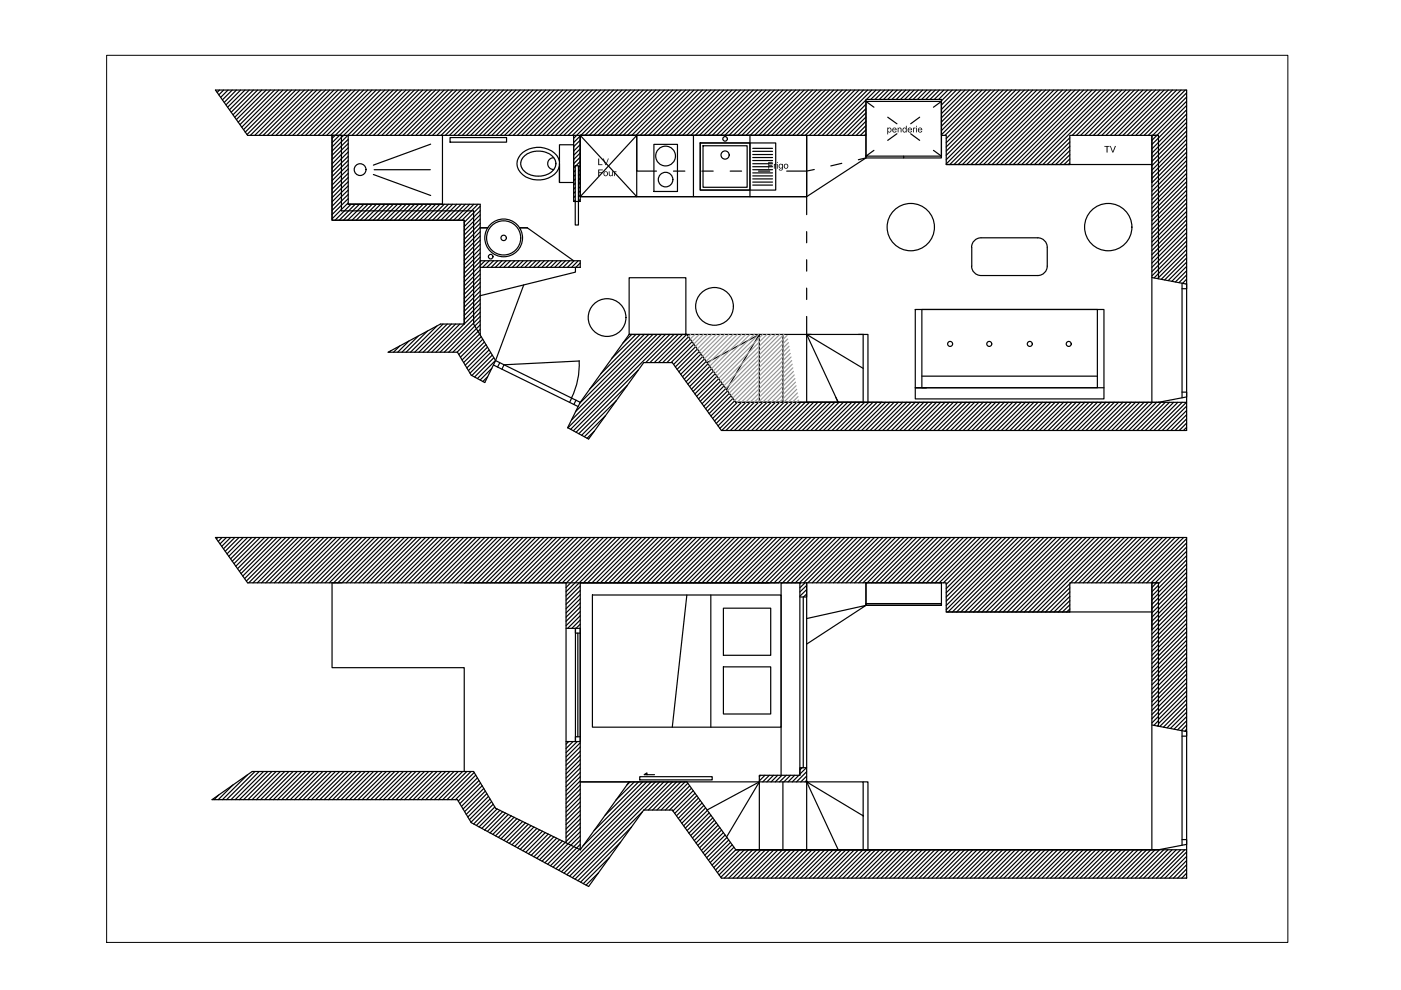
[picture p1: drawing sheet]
<svg xmlns="http://www.w3.org/2000/svg" width="297mm" height="210mm" viewBox="0 0 297 210" stroke-linecap="round" stroke-linejoin="round" font-family="sans-serif">
<defs><g id="words">
<g font-size="2.2">
<text x="188" y="28.1">penderie</text>
<text x="126.7" y="35">LV</text>
<text x="162.7" y="35.8">Frigo</text>
<text x="234.1" y="32.3">TV</text>
<text x="126.7" y="37.3">Four</text>
</g>
</g></defs>
<!-- layer: 0 -->
<g fill="none" stroke="#000" stroke-width=".25">
<path d="M46.5 19.1l-.4 .5M47.4 19.1l-1 1M48.3 19.1l-1.5 1.6M49.2 19.1l-2 2.1M50.1 19.1l-2.6 2.6M51 19.1l-3.1 3.1M51.9 19.1l-3.6 3.6M52.8 19.1l-4.2 4.2M53.7 19.1l-4.7 4.7M54.6 19.1l-5.2 5.2M55.5 19.1l-5.7 5.7M56.4 19.1l-6.3 6.3"/>
<path d="M57.3 19.1l-6.8 6.8M58.2 19.1l-7.3 7.3M59.1 19.1l-7.8 7.9M60 19.1l-8.4 8.4M60.9 19.1l-8.9 8.9M61.8 19.1l-9.4 9.4M62.7 19.1l-9.6 9.6M63.6 19.1l-9.6 9.6M64.5 19.1l-9.6 9.6M65.4 19.1l-9.6 9.6M66.3 19.1l-9.6 9.6M67.2 19.1l-9.6 9.6"/>
<path d="M68.1 19.1l-9.6 9.6M69 19.1l-9.6 9.6M69.9 19.1l-9.6 9.6M70.8 19.1l-9.6 9.6M71.7 19.1l-9.6 9.6M72.6 19.1l-9.6 9.6M73.5 19.1l-9.6 9.6M74.4 19.1l-9.6 9.6M75.3 19.1l-9.6 9.6M76.2 19.1l-9.6 9.6M77.1 19.1l-9.6 9.6M78 19.1l-9.6 9.6"/>
<path d="M78.9 19.1l-9.6 9.6M79.8 19.1l-9.7 9.6M80.6 19.1l-10.2 10.2M81.6 19.1l-11.2 11.2M82.5 19.1l-12.1 12.1M83.4 19.1l-13 12.9M84.2 19.1l-9.6 9.6M85.1 19.1l-9.5 9.6M86.1 19.1l-9.6 9.6M87 19.1l-9.7 9.6M87.8 19.1l-9.6 9.6M88.7 19.1l-9.5 9.6"/>
<path d="M89.6 19.1l-9.5 9.6M90.6 19.1l-9.7 9.6M91.4 19.1l-9.6 9.6M92.3 19.1l-9.6 9.6M93.2 19.1l-9.5 9.6M94.1 19.1l-9.6 9.6M95 19.1l-9.6 9.6M95.9 19.1l-9.6 9.6M96.8 19.1l-9.6 9.6M97.7 19.1l-9.6 9.6M98.6 19.1l-9.6 9.6M99.5 19.1l-9.6 9.6"/>
<path d="M100.4 19.1l-9.6 9.6M101.3 19.1l-9.6 9.6M102.2 19.1l-9.6 9.6M103.1 19.1l-9.6 9.6M104 19.1l-9.6 9.6M104.9 19.1l-9.6 9.6M105.8 19.1l-9.6 9.6M106.7 19.1l-9.6 9.6M107.6 19.1l-9.6 9.6M108.5 19.1l-9.6 9.6M109.4 19.1l-9.6 9.6M110.3 19.1l-9.6 9.6"/>
<path d="M111.2 19.1l-9.6 9.6M112.1 19.1l-9.6 9.6M113 19.1l-9.6 9.6M113.9 19.1l-9.6 9.6M114.8 19.1l-9.6 9.6M115.7 19.1l-9.6 9.6M116.6 19.1l-9.6 9.6M117.5 19.1l-9.6 9.6M118.4 19.1l-9.6 9.6M119.3 19.1l-9.6 9.6M120.2 19.1l-9.6 9.6M121.1 19.1l-9.6 9.6"/>
<path d="M122 19.1l-9.6 9.6M122.9 19.1l-9.6 9.6M123.8 19.1l-9.6 9.6M124.7 19.1l-9.6 9.6M125.6 19.1l-9.6 9.6M126.4 19.1l-9.6 9.6M127.3 19.1l-9.5 9.6M128.3 19.1l-9.6 9.6M129.2 19.1l-9.7 9.6M130 19.1l-9.6 9.6M130.9 19.1l-9.5 9.6M131.9 19.1l-10.3 10.2"/>
<path d="M132.8 19.1l-9.7 9.6M133.6 19.1l-9.6 9.6M134.5 19.1l-9.6 9.6M135.4 19.1l-9.5 9.6M136.4 19.1l-9.7 9.6M137.2 19.1l-9.6 9.6M138.1 19.1l-9.6 9.6M139 19.1l-9.6 9.6M139.9 19.1l-9.6 9.6M140.8 19.1l-9.6 9.6M141.7 19.1l-9.6 9.6M142.6 19.1l-9.6 9.6"/>
<path d="M143.5 19.1l-9.6 9.6M144.4 19.1l-9.6 9.6M145.3 19.1l-9.6 9.6M146.2 19.1l-9.6 9.6M147.1 19.1l-9.6 9.6M148 19.1l-9.6 9.6M148.9 19.1l-9.6 9.6M149.8 19.1l-9.6 9.6M150.7 19.1l-9.6 9.6M151.6 19.1l-9.6 9.6M152.5 19.1l-9.6 9.6M153.4 19.1l-9.6 9.6"/>
<path d="M154.3 19.1l-9.6 9.6M155.2 19.1l-9.6 9.6h38v-7.6h16v7.6h1v6.2h26.2v-6.2h18.8v30.4M156.1 19.1l-9.6 9.6M157 19.1l-9.6 9.6M157.9 19.1l-9.6 9.6M158.8 19.1l-9.6 9.6M159.7 19.1l-9.6 9.6M160.6 19.1l-9.6 9.6M161.5 19.1l-9.6 9.6M162.4 19.1l-9.6 9.6M163.3 19.1l-9.6 9.6M164.2 19.1l-9.6 9.6"/>
<path d="M165.1 19.1l-9.6 9.6M166 19.1l-9.6 9.6M166.9 19.1l-9.6 9.6M167.8 19.1l-9.6 9.6M168.7 19.1l-9.7 9.6M169.5 19.1l-9.5 9.6M170.5 19.1l-9.6 9.6M171.4 19.1l-9.6 9.6M172.3 19.1l-9.7 9.6M173.1 19.1l-9.5 9.6M174.1 19.1l-9.6 9.6M175 19.1l-9.6 9.6"/>
<path d="M175.9 19.1l-9.7 9.6M176.7 19.1l-9.6 9.6M177.6 19.1l-9.5 9.6M178.6 19.1l-9.6 9.6M179.5 19.1l-9.7 9.6M180.3 19.1l-9.6 9.6M181.2 19.1l-9.6 9.6M182.1 19.1l-9.5 9.6M183 19.1l-9.6 9.6M183.9 19.1l-9.6 9.6M184.8 19.1l-9.6 9.6M185.7 19.1l-2 2"/>
<path d="M186.6 19.1l-2 2M187.5 19.1l-2 2M188.4 19.1l-2 2M189.3 19.1l-2 2M190.2 19.1l-2 2M191.1 19.1l-2 2M192 19.1l-2 2M192.9 19.1l-2 2M193.8 19.1l-2 2M194.7 19.1l-2 2M195.6 19.1l-2 2M196.5 19.1l-2 2"/>
<path d="M197.4 19.1l-2 2M198.3 19.1l-2 2M199.2 19.1l-2 2M200.1 19.1l-2 2M201 19.1l-2 2M201.9 19.1l-2.3 2.3M202.8 19.1l-3.2 3.2M203.7 19.1l-4.1 4.1M204.6 19.1l-5 5M205.5 19.1l-5.9 5.9M206.4 19.1l-6.8 6.8M207.3 19.1l-7.7 7.7"/>
<path d="M208.2 19.1l-8.6 8.6M209.1 19.1l-9.5 9.5M210 19.1l-9.6 9.6M210.9 19.1l-10.3 10.3M211.8 19.1l-11.2 11.2M212.7 19.1l-12.1 12.1M213.6 19.1l-13 12.9M214.5 19.1l-13.9 13.8M215.3 19.1l-14.7 14.8M216.3 19.1l-15.7 15.7M217.2 19.1l-15.8 15.8M218.1 19.1l-15.8 15.8"/>
<path d="M218.9 19.1l-15.7 15.8M219.8 19.1l-15.8 15.8M220.8 19.1l-15.9 15.8M221.7 19.1l-15.8 15.8M222.5 19.1l-15.7 15.8M223.4 19.1l-15.8 15.8M224.3 19.1l-15.8 15.8M225.3 19.1l-15.9 15.8M226.1 19.1l-15.7 15.8M227 19.1l-15.8 15.8M227.9 19.1l-15.8 15.8M228.9 19.1l-15.9 15.8"/>
<path d="M229.7 19.1l-15.7 15.8M230.6 19.1l-15.8 15.8M231.5 19.1l-15.8 15.8M232.4 19.1l-15.8 15.8M233.3 19.1l-15.8 15.8M234.2 19.1l-15.8 15.8M235.1 19.1l-15.8 15.8M236 19.1l-15.8 15.8M236.9 19.1l-9.6 9.6M237.8 19.1l-9.6 9.6M238.7 19.1l-9.6 9.6M239.6 19.1l-9.6 9.6"/>
<path d="M240.5 19.1l-9.6 9.6M241.4 19.1l-9.6 9.6M242.3 19.1l-9.6 9.6M243.2 19.1l-9.6 9.6M244.1 19.1l-9.6 9.6M245 19.1l-9.6 9.6M245.9 19.1l-9.6 9.6M246.8 19.1l-9.6 9.6M247.7 19.1l-9.6 9.6M248.6 19.1l-9.6 9.6M249.5 19.1l-9.6 9.6M250.4 19.1l-9.6 9.6"/>
<path d="M251.3 19.1l-9.6 9.6M251.6 19.7l-9 9M70.4 28.7h2v16h28v24l4.7 7.8-2.3 4.6-2.9-1.6-2.9-4.8h-14.7l11.1-6h5v-22h-28zM70.4 28.7v18h28v22M73.8 29.5l-3.4 3.4M73.8 30.4l-3.4 3.4M73.8 31.3l-3.4 3.5M73.8 32.2l-3.4 3.4M73.8 33.1l-3.4 3.4M73.8 34l-3.4 3.4M73.8 34.9l-3.4 3.4M73.8 35.8l-3.4 3.4"/>
<path d="M73.8 36.7l-3.4 3.4M73.8 37.6l-3.4 3.4M73.8 38.5l-3.4 3.4M73.8 39.4l-3.4 3.4M73.8 28.7v14.6M79.2 37l12.1 4.4M79.3 36h11.9M91.3 30.6l-12.1 4.4M93.8 28.7v14.6h-20M95.4 29.2h12v.9h-12zM111 33.3l.9-.7 1.2-.5 1.5-.1 .9 .2 1.1 .5 .9 .9 .4 .9-.1 .8-.7 1-1.4 .8-1.6 .3-1.5-.3-1.4-.8-.7-1-.1-.8zM117.4 33.4a1.25 1.25 0 0 0-1.3 1.3 1.25 1.25 0 0 0 1.3 1.2"/>
<path d="M118.6 34.7v4h3M118.6 34.2a4.5 4.5 0 0 0-5.6-2.8 3.6 3.6 0 0 0-3.3 3.9 5 5 0 0 0 7.3 2.1 3.3 3.3 0 0 0 1.6-2.2M121.6 30.7h-3v8M121.6 28.7v14h1.4v-14l12 13v-13M122 35.1h.6v12.6h-.6zM122 35.3l-.4 .3M122 36.2l-.4 .3M122 37.1l-.4 .3M122 38l-.4 .3M122 38.9l-.4 .3M122 39.8l-.4 .3M123 28.7h48v13h-48z"/>
<path d="M123 28.8l-1.4 1.4M123 29.7l-1.4 1.4M123 30.6l-1.4 1.4M123 31.5l-1.4 1.4M123 32.4l-1.4 1.4M123 33.3l-1.4 1.4M123 34.2l-.9 .9M123 35.1l-.4 .4M123 36l-.4 .4M123 36.9l-.4 .4M123 37.8l-.4 .4M123 38.7l-.4 .4"/>
<path d="M123 39.6l-.4 .4M135 28.7l-12 13h48v-13M135 28.7v7.6h4.2M138.6 30.6h5v10h-5zM142.8 36.3h2.4M147 28.7v13M148.5 30.3h16v10h-16zM148.5 30.3h10.5v10h-10.5zM148.8 36.3h2.4M149.1 30.9h9.3v8.8h-9.3zM154.8 36.3h2.4M159 28.7v13"/>
<path d="M159.6 31.5h4.2M159.6 32.1h4.2M159.6 32.8h4.2M159.6 33.4h4.2M159.6 34h4.2M159.6 34.7h4.2M159.6 35.3h4.2M159.6 36h4.2M159.6 36.7h4.2M159.6 37.3h4.2M159.6 37.9h4.2M159.6 38.6h4.2"/>
<path d="M159.6 39.2h4.2M160.8 36.3h2.4M163 28.7h-110.5l-6.8-9.6h205.9v72.2h-98.6l-10.5-14.4h-6l-11.7 16.2-4.4-2.4 2.6-5.4M172.6 35.9l-1.6 .4h-4.2M178.5 34.6l-2.4 .6M183.6 21.2l-7.5 7.5M183.6 22.1l-6.6 6.6M183.6 23l-5.7 5.7M183.6 23.9l-4.8 4.8M183.6 24.8l-3.9 3.9M183.6 25.7l-3 3M183.6 26.6l-2.1 2.1"/>
<path d="M183.6 27.5l-1.2 1.2M183.6 28.4l-.3 .3M183.6 33.5l-12.6 8.2v3.8M183.6 28.7v4.4M183.6 33.5l-1.6 .4M183.6 21.5l1.7 1.2M185.3 31.9l-1.7 1.2h16v-11.6h-16v12M188.2 24.8l2 1.4M190.2 28.4l-2 1.4M191.6 33.1v.4M193.1 28.4l1.9 1.4M195 24.8l-1.9 1.4"/>
<path d="M197.9 31.9l1.7 1.2M199.6 21.1v12.4h-16M199.6 21.5l-1.7 1.2M200.6 34.9h43.6M226.8 29.2l-5.7 5.7M226.8 30.1l-4.8 4.8M226.8 31l-3.9 3.9M226.8 31.9l-3 3M226.8 32.8l-2.1 2.1M226.8 33.7l-1.2 1.2M226.8 34.6l-.3 .3M244.2 28.7v10"/>
<path d="M245.6 28.7h-1.4v56.6M251.6 20.6l-8.1 8.1M251.6 21.5l-7.4 7.4M251.6 22.4l-7.4 7.4M251.6 23.3l-7.4 7.3M251.6 24.2l-7.4 7.4M251.6 25.1l-7.4 7.4M251.6 26l-7.4 7.4M251.6 26.8l-7.4 7.4M251.6 27.8l-7.4 7.3M251.6 28.7l-7.4 7.4M251.6 29.5l-7.4 7.5"/>
<path d="M251.6 30.4l-7.4 7.4M251.6 31.3l-7.4 7.4M251.6 32.3l-7.4 7.3M251.6 33.1l-7.4 7.5M251.6 34l-7.4 7.4M251.6 34.9l-7.4 7.4M251.6 35.9l-7.4 7.3M251.6 36.7l-7.4 7.5M251.6 37.6l-7.4 7.4M251.6 38.5l-7.4 7.4M251.6 39.4l-7.4 7.4M73.8 40.3l-3.4 3.4"/>
<path d="M73.8 41.2l-3.4 3.4M73.8 42.1l-3.4 3.4M73.8 43l-3.4 3.4M73.8 43.3h28v27.7M74.4 43.3l-3.4 3.4M75.3 43.3l-3.4 3.4M76.2 43.3l-3.4 3.4M77.1 43.3l-3.4 3.4M78 43.3l-3.4 3.4M78.9 43.3l-3.4 3.4M79.8 43.3l-3.4 3.4M80.7 43.3l-3.4 3.4"/>
<path d="M81.6 43.3l-3.4 3.4M82.5 43.3l-3.4 3.4M83.4 43.3l-3.4 3.4M84.3 43.3l-3.4 3.4M85.2 43.3l-3.4 3.4M86.1 43.3l-3.4 3.4M87 43.3l-3.4 3.4M87.9 43.3l-3.4 3.4M88.8 43.3l-3.4 3.4M89.7 43.3l-3.4 3.4M90.6 43.3l-3.4 3.4M91.5 43.3l-3.4 3.4"/>
<path d="M92.4 43.3l-3.4 3.4M93.3 43.3l-3.4 3.4M94.2 43.3l-3.4 3.4M95.1 43.3l-3.4 3.4M96 43.3l-3.4 3.4M96.9 43.3l-3.4 3.4M97.8 43.3l-3.4 3.4M98.7 43.3l-3.4 3.4M99.6 43.3l-3.4 3.4M100.5 43.3l-3.4 3.4M101.3 43.3l-3.3 3.4M101.8 43.7l-3.4 3.5"/>
<path d="M101.8 44.7l-3.4 3.3M101.8 45.6l-3.4 3.3M101.8 46.4l-3.4 3.4M101.8 47.3l-3.4 3.5M101.8 48.2l-3.4 3.4M101.8 49.1l-3.4 3.4M101.8 50l-3.4 3.4M101.8 50.9l-3.4 3.4M101.8 51.8l-3.4 3.4M101.8 52.7l-3.4 3.4M101.8 53.6l-3.4 3.4M101.8 54.5l-3.4 3.4"/>
<path d="M101.8 57.2l-3.4 3.4M101.8 58.1l-3.4 3.4M101.8 59l-3.4 3.4M101.8 59.9l-3.4 3.4M101.8 55.3h19.8M101.8 48.3h1.6M101.9 55.3l-3.5 3.5M102.8 55.3l-4.4 4.4M103.7 55.3l-1.4 1.4M104.6 55.3l-1.4 1.4M105.5 55.3l-1.4 1.4M106.4 55.3l-1.4 1.4"/>
<path d="M107.3 55.3l-1.4 1.4M108.2 55.3l-1.4 1.4M109.1 55.3l-1.4 1.4M110 55.3l-1.4 1.4M110.2 48.3h1.6l9.8 7h1.4v1.4h-21.2M110.9 55.3l-1.4 1.4M111.8 55.3l-1.4 1.4M112.7 55.3l-1.4 1.4M113.6 55.3l-1.4 1.4M114.5 55.3l-1.4 1.4M115.4 55.3l-1.4 1.4M116.3 55.3l-1.4 1.4"/>
<path d="M117.2 55.3l-1.4 1.4M118.1 55.3l-1.4 1.4M119 55.3l-1.4 1.4M119.9 55.3l-1.4 1.4M120.8 55.3l-1.4 1.4M121.7 55.3l-1.4 1.4M122 40.6l-.4 .4M122 41.6l-.4 .3M122 42.5l-.3 .2M122 56.7v1l-20.2 5M122.6 55.3l-1.4 1.4M123 40.5l-.4 .4"/>
<path d="M123 41.4l-.4 .3M123 42.3l-.4 .4M123 55.8l-.9 .9M171 49.1v2.4M171 55.1v2.4M206 56.4a2.01 2.01 0 0 0 2 2M206 52.5v3.9M208 50.4a2.01 2.01 0 0 0-2 2M208 50.4h12a2.01 2.01 0 0 1 2 2M222 56.4a2.01 2.01 0 0 1-2 2h-12M222 52.5v3.9M244.2 58.8l7.4 1.4v1h-1"/>
<path d="M251.6 40.3l-7.4 7.4M251.6 41.2l-7.4 7.4M251.6 42.1l-7.4 7.4M251.6 43l-7.4 7.4M251.6 43.9l-7.4 7.4M251.6 44.8l-7.4 7.4M251.6 45.7l-7.4 7.4M251.6 46.6l-7.4 7.4M251.6 47.5l-7.4 7.4M251.6 48.4l-7.4 7.4M251.6 49.3l-7.4 7.4M251.6 50.2l-7.4 7.4"/>
<path d="M251.6 51.1l-7.4 7.4M251.6 52l-6.9 6.9M251.6 52.9l-6.2 6.2M251.6 53.8l-5.4 5.4M251.6 54.7l-4.7 4.7M251.6 55.6l-3.9 3.9M251.6 56.5l-3.1 3.1M251.6 57.4l-2.4 2.4M251.6 58.3l-1.6 1.6M251.6 59.2l-.9 .9M82.8 74.4l-.2 .3M84.8 73.4l-1.4 1.3"/>
<path d="M86.7 72.3l-2.4 2.4M88.7 71.2l-3.5 3.5M90.6 70.2l-4.5 4.5M92.6 69.1l-5.6 5.6M93.9 68.7l-6 6M94.8 68.7l-6 6M95.7 68.7l-6 6M96.6 68.7l-6 6M97.5 68.7l-6 6M101.8 60.8l-3.4 3.4M101.8 61.7l-3.4 3.4M101.8 62.6l-3.4 3.4"/>
<path d="M101.8 63.5l-3.4 3.4M101.8 64.4l-3.4 3.4M101.8 65.3l-9.4 9.4M101.8 66.2l-8.5 8.5M101.8 67.1l-7.6 7.6M101.8 68l-6.7 6.7M101.8 68.9l-5.8 5.8M101.8 69.8l-4.9 4.9M101.8 70.7l-4.5 4.5M102 71.4l-4.4 4.3M102.4 71.9l-4.4 4.4M102.7 72.5l-4.4 4.4"/>
<path d="M103 73.1l-4.4 4.3M103.3 73.6l-4.3 4.4M103.4 79.9l-1 1M103.7 74.2l-4.4 4.4M104 74.8l-4.3 4.3M104.3 78.1l-2.5 2.5M104.4 75.3l-4.4 4.3M104.6 77.4l18 8.8M104.7 75.9l-4.1 4M105 76.5l-3.8 3.8M105.1 76.5l17.9 8.8M106 76.9l-.5 .9"/>
<path d="M111 60.4l-5.9 16.1M122.8 76.5a16 16 0 0 1-1.6 7.9M122.9 76.5l-16.1 .8-.4 1M133.9 70.9l-1.9 1.9M134.8 70.9l-5.1 5.1M135.3 78.4l-13.2 13.3M135.7 70.9l-8.3 8.3M136.6 70.9l-11.5 11.6M137.5 70.9l-14.6 14.6M138.4 70.9l-16.4 16.4M139.3 70.9l-18.1 18.2M140.2 70.9l-19.8 19.8"/>
<path d="M141.1 70.9l-20.1 20.1M142 70.9l-20.4 20.4M142.9 70.9l-6 6M143.8 70.9l-6 6M144.7 70.9l-6 6M145.4 70.9v-12h-12v12h12.2M145.6 70.9l-6 6M145.6 70.9h37.4v14.4M145.6 70.9l10.4 14.4h95.6l-6.1 6M145.6 70.9h-12.2l-10.4 14.4M146 71.4l-5.5 5.5M146.3 71.9l-4.9 5"/>
<path d="M146.7 72.5l-4.4 4.4M147.1 73l-4.3 4.3M147.5 73.5l-4.3 4.3M147.9 74l-4.3 4.3M148.3 74.5l-4.4 4.3M148.6 75.1l-4.3 4.3M149 75.6l-4.3 4.3M149.4 76.1l-4.3 4.3M149.7 76.6l-4.2 4.3M150.1 77.1l-4.3 4.3M150.5 77.7l-4.3 4.3M150.9 78.2l-4.3 4.3"/>
<path d="M151.3 78.7l-4.4 4.3M151.6 79.2l-4.3 4.3M152 79.8l-4.3 4.2M161 70.9l-11.1 6M166 70.9v14.4M171 70.9h1M171 61.1v2.4M171 67.1v18.2M171 70.9l12 7.2M171 70.9l6.7 14.4-.5-1.1M182 70.9h2v14.4M194.1 65.6h40v19h-40z"/>
<path d="M195.5 65.6h37.2v16.6h-37.2zM195.5 79.8h37.2M250.6 60v24.3M251.6 60.1l-.1 .1M121.2 84.4l-.4 .9M122.1 84.8l-.4 1M126 91.4l-1.5 1.5M128.4 88.1l-4.5 4.5M130.7 84.9l-7.4 7.4M133 81.7l-10.3 10.2M152.4 80.3l-4.3 4.3M152.8 80.8l-4.3 4.3"/>
<path d="M153.1 81.3l-4.3 4.3M153.5 81.8l-4.3 4.3M153.9 82.4l-4.3 4.3M154.1 82.6l6.9-11.7v14.4M154.3 82.9l-4.3 4.3M154.6 83.4l-4.3 4.3M155 83.9l-4.3 4.3M155.4 84.5l-4.3 4.2M155.8 85l-4.3 4.3M156.3 85.3l-4.5 4.5M157.2 85.3l-5 5M158.2 85.3l-5.6 5.5"/>
<path d="M159 85.3l-6 6M159.9 85.3l-6 6M160.8 85.3l-5.9 6M161.8 85.3l-6.1 6M162.6 85.3l-6 6M163.5 85.3l-6 6M164.4 85.3l-6 6M165.3 85.3l-6 6M166.2 85.3l-6 6M167.1 85.3l-6 6M168 85.3l-6 6M168.9 85.3l-6 6"/>
<path d="M169.8 85.3l-6 6M170.7 85.3l-6 6M171.6 85.3l-6 6M172.5 85.3l-6 6M173.4 85.3l-6 6M174.3 85.3l-6 6M175.2 85.3l-6 6M176.1 85.3l-6 6M177 85.3l-6 6M177.9 85.3l-6 6M178.8 85.3l-6 6M179.7 85.3l-6 6"/>
<path d="M180.6 85.3l-6 6M181.5 85.3l-6 6M182.4 85.3l-6 6M183.3 85.3l-6 6M184.2 85.3l-6 6M185.1 85.3l-6 6M186 85.3l-6 6M186.9 85.3l-6 6M187.8 85.3l-6 6M188.7 85.3l-6 6M189.6 85.3l-6 6M190.5 85.3l-6 6"/>
<path d="M191.4 85.3l-6 6M192.3 85.3l-6 6M193.2 85.3l-6 6M194.1 85.3l-6.1 6M194.9 85.3l-5.9 6M195.9 85.3l-6 6M196.4 82.2h-2.3h40M196.8 85.3l-6 6M197.7 85.3l-6.1 6M198.5 85.3l-5.9 6M199.4 85.3l-5.9 6M200.4 85.3l-6 6"/>
<path d="M201.3 85.3l-6.1 6M202.1 85.3l-6 6M203 85.3l-5.9 6M204 85.3l-6 6M204.9 85.3l-6.1 6M205.7 85.3l-6 6M206.6 85.3l-6 6M207.5 85.3l-6 6M208.4 85.3l-6 6M209.3 85.3l-6 6M210.2 85.3l-6 6M211.1 85.3l-6 6"/>
<path d="M212 85.3l-6 6M212.9 85.3l-6 6M213.8 85.3l-6 6M214.7 85.3l-6 6M215.6 85.3l-6 6M216.5 85.3l-6 6M217.4 85.3l-6 6M218.3 85.3l-6 6M219.2 85.3l-6 6M220.1 85.3l-6 6M221 85.3l-6 6M221.9 85.3l-6 6"/>
<path d="M222.8 85.3l-6 6M223.7 85.3l-6 6M224.6 85.3l-6 6M225.5 85.3l-6 6M226.4 85.3l-6 6M227.3 85.3l-6 6M228.2 85.3l-6 6M229.1 85.3l-6 6M230 85.3l-6 6M230.9 85.3l-6 6M231.8 85.3l-6 6M232.7 85.3l-6 6"/>
<path d="M233.6 85.3l-6 6M234.5 85.3l-6 6M235.4 85.3l-6 6M236.3 85.3l-6 6M237.2 85.3l-6 6M238.1 85.3l-6 6M239 85.3l-6 6M239.9 85.3l-6.1 6M240.7 85.3l-5.9 6M241.6 85.3l-5.9 6M242.6 85.3l-6 6M243.5 85.3l-6.1 6"/>
<path d="M244.3 85.3l-6 6M245.2 85.3l-5.9 6M246.2 85.3l-6 6M247.1 85.3l-6.1 6M247.9 85.3l-6 6M248.8 85.3l-6 6M249.7 85.3l-5.9 6M250.6 83.1h1v1.1l-6 1.1M250.7 85.3l-6.1 6M251.6 86.1l-5.2 5.2M251.6 87l-4.2 4.3M251.6 87.9l-3.4 3.4"/>
<path d="M251.6 88.8l-2.5 2.5M251.6 89.7l-1.6 1.6M251.6 90.6l-.7 .7M46.2 114l-.3 .3M47.1 114l-.8 .8M48 114l-1.3 1.3M48.9 114l-1.9 1.8M49.8 114l-2.4 2.4M50.7 114l-2.9 2.9M51.6 114l-3.5 3.4M52.5 114l-4 3.9M53.4 114l-4.5 4.5"/>
<path d="M54.3 114l-5.1 5M55.2 114l-5.6 5.5M56.1 114l-6.1 6.1M57 114l-6.6 6.6M57.9 114l-7.1 7.1M58.8 114l-7.7 7.6M59.6 114l-8.1 8.1M60.6 114l-8.7 8.7M61.5 114l-9.3 9.2M62.4 114l-9.7 9.6M63.2 114l-9.6 9.6M64.1 114l-9.5 9.6"/>
<path d="M65.1 114l-9.6 9.6M66 114l-9.7 9.6M66.8 114l-9.6 9.6M67.7 114l-9.5 9.6M68.7 114l-9.6 9.6M69.6 114l-9.7 9.6M70.4 114l-9.6 9.6M71.3 114l-9.6 9.6M72.2 114l-9.5 9.6M73.2 114l-9.7 9.6M74 114l-9.6 9.6M74.9 114l-9.6 9.6"/>
<path d="M75.8 114l-9.6 9.6M76.7 114l-9.6 9.6M77.6 114l-9.6 9.6M78.5 114l-9.6 9.6M79.4 114l-9.6 9.6M80.3 114l-9.6 9.6M81.2 114l-9.6 9.6M82.1 114l-9.6 9.6M83 114l-9.6 9.6M83.9 114l-9.6 9.6M84.8 114l-9.6 9.6M85.7 114l-9.6 9.6"/>
<path d="M86.6 114l-9.6 9.6M87.5 114l-9.6 9.6M88.4 114l-9.6 9.6M89.3 114l-9.6 9.6M90.2 114l-9.6 9.6M91.1 114l-9.6 9.6M92 114l-9.6 9.6M92.9 114l-9.6 9.6M93.8 114l-9.6 9.6M94.7 114l-9.6 9.6M95.6 114l-9.6 9.6M96.5 114l-9.6 9.6"/>
<path d="M97.4 114l-9.6 9.6M98.3 114l-9.6 9.6M99.2 114l-9.6 9.6M100.1 114l-9.6 9.6M101 114l-9.6 9.6M101.9 114l-9.6 9.6M102.8 114l-9.6 9.6M103.7 114l-9.6 9.6M104.6 114l-9.6 9.6M105.5 114l-9.6 9.6M106.3 114l-9.5 9.6M107.3 114l-9.6 9.6"/>
<path d="M108.2 114l-9.6 9.6M109.1 114l-9.7 9.6M109.9 114l-9.5 9.6h-47.9l-6.8-9.6h205.9v72.2h-98.6l-10.5-14.5h-6l-11.7 16.3-24.9-13.6-2.9-4.9h-52l8.5-5.9h46.9l4.7 7.8 17.9 8.8M110.9 114l-9.6 9.6M111.8 114l-9.6 9.6M112.6 114l-9.6 9.6M113.5 114l-9.6 9.6M114.4 114l-9.5 9.6M115.4 114l-9.7 9.6M116.2 114l-9.6 9.6M117.1 114l-9.6 9.6M118 114l-9.6 9.6"/>
<path d="M118.9 114l-9.6 9.6M119.8 114l-9.6 9.6M120.7 114l-9.6 9.6M121.6 114l-9.6 9.6M122.5 114l-9.6 9.6M123.4 114l-9.6 9.6M124.3 114l-9.6 9.6M125.2 114l-9.6 9.6M126.1 114l-9.6 9.6M127 114l-9.6 9.6M127.9 114l-9.6 9.6M128.8 114l-9.6 9.6"/>
<path d="M129.7 114l-9.7 9.7M130.6 114l-10.6 10.6M131.5 114l-11.5 11.5M132.4 114l-12.4 12.4M133.3 114l-9.6 9.6M134.2 114l-9.6 9.6M135.1 114l-9.6 9.6M136 114l-9.6 9.6M136.9 114l-9.6 9.6M137.8 114l-9.6 9.6M138.7 114l-9.6 9.6M139.6 114l-9.6 9.6"/>
<path d="M140.5 114l-9.6 9.6M141.4 114l-9.6 9.6M142.3 114l-9.6 9.6M143.2 114l-9.6 9.6M144.1 114l-9.6 9.6M145 114l-9.6 9.6M145.9 114l-9.6 9.6M146.8 114l-9.6 9.6M147.7 114l-9.6 9.6M148.6 114l-9.6 9.6M149.5 114l-9.6 9.6M150.4 114l-9.6 9.6"/>
<path d="M151.3 114l-9.7 9.6M152.1 114l-9.5 9.6M153.1 114l-9.6 9.6M154 114l-9.6 9.6M154.9 114l-9.7 9.6M155.7 114l-9.6 9.6M156.6 114l-9.5 9.6M157.6 114l-9.6 9.6M158.5 114l-9.7 9.6M159.3 114l-9.6 9.6M160.2 114l-9.5 9.6M161.1 114l-9.5 9.6"/>
<path d="M162.1 114l-9.7 9.6M162.9 114l-9.6 9.6M163.8 114l-9.6 9.6M164.7 114l-9.5 9.6M165.7 114l-9.7 9.6M166.5 114l-9.6 9.6M167.4 114l-9.6 9.6M168.3 114l-9.6 9.6M169.2 114l-9.6 9.6M170.1 114l-9.6 9.6M171 114l-9.6 9.6M171.9 114l-9.6 9.6"/>
<path d="M172.8 114l-9.6 9.6M173.7 114l-9.6 9.6M174.6 114l-9.6 9.6M175.5 114l-9.6 9.6M176.4 114l-9.6 9.6M177.3 114l-9.6 9.6M178.2 114l-9.6 9.6M179.1 114l-9.6 9.6M180 114l-9.6 9.6M180.9 114l-9.6 9.6M181.8 114l-9.6 9.6M182.7 114l-9.6 9.6"/>
<path d="M183.6 114l-9.6 9.6M184.5 114l-9.6 9.6M185.4 114l-9.6 9.6M186.3 114l-9.6 9.6M187.2 114l-9.6 9.6M188.1 114l-9.6 9.6M189 114l-9.6 9.6M189.9 114l-9.6 9.6M190.8 114l-9.6 9.6M191.7 114l-9.6 9.6M192.6 114l-9.6 9.6M193.5 114l-9.6 9.6"/>
<path d="M194.4 114l-9.6 9.6M195.3 114l-9.6 9.6M196.2 114l-9.6 9.6M197.1 114l-9.6 9.6M198 114l-9.7 9.6M198.8 114l-9.5 9.6M199.8 114l-9.6 9.6M200.7 114l-9.6 9.6M201.5 114l-9.6 9.6M202.4 114l-9.5 9.6M203.4 114l-9.6 9.6M204.3 114l-9.7 9.6"/>
<path d="M205.1 114l-9.6 9.6M206 114l-9.6 9.6M206.9 114l-9.5 9.6M207.9 114l-9.7 9.6M208.7 114l-9.6 9.6M209.6 114l-9.6 9.6M210.5 114l-9.9 9.9M211.4 114l-10.8 10.8M212.3 114l-11.7 11.7M213.2 114l-12.6 12.6M214.1 114l-13.5 13.5M215 114l-14.4 14.4"/>
<path d="M215.9 114l-15.3 15.3M216.8 114l-15.8 15.8M217.7 114l-15.8 15.8M218.6 114l-15.8 15.8M219.5 114l-15.8 15.8M220.4 114l-15.8 15.8M221.3 114l-15.8 15.8M222.2 114l-15.8 15.8M223.1 114l-15.8 15.8M224 114l-15.8 15.8M224.9 114l-15.8 15.8M225.8 114l-15.8 15.8"/>
<path d="M226.7 114l-15.8 15.8M227.6 114l-15.8 15.8M228.5 114l-15.8 15.8M229.4 114l-15.8 15.8M230.3 114l-15.8 15.8M231.2 114l-15.8 15.8M232.1 114l-15.8 15.8M233 114l-15.8 15.8M233.9 114l-15.8 15.8M234.8 114l-15.8 15.8M235.7 114l-15.8 15.8M236.6 114l-9.6 9.6"/>
<path d="M237.5 114l-9.6 9.6M238.4 114l-9.6 9.6M239.3 114l-9.6 9.6M240.2 114l-9.7 9.6M241 114l-9.5 9.6M242 114l-9.6 9.6M242.9 114l-9.6 9.6M243.8 114l-9.7 9.6M244.6 114l-9.5 9.6M245.6 114l-9.6 9.6M246.5 114l-9.6 9.6M247.4 114l-9.7 9.6"/>
<path d="M248.2 114l-9.6 9.6M249.1 114l-9.5 9.6M250.1 114l-9.6 9.6M251 114l-9.7 9.6M251.6 114.2l-9.4 9.4M251.6 115.1l-8.5 8.5M251.6 116l-7.5 7.6M251.6 116.9l-6.7 6.7M251.6 117.8l-6 6M251.6 118.7l-6 6M251.6 119.6l-6 6M72.4 123.6h-2v18h28v22"/>
<path d="M98.4 123.6h102.2v6.2h26.2v-6.2h18.8v30.4M120 133.2h3v24h-3M120 123.6v55.1M122.5 134.2v22M123 134.2h-1v-1v24v-1h1M123 124.2l-3 3.1M123 125.2l-3 2.9M123 126.1l-3 3M123 127l-3 3M123 127.8l-3 3.1M123 128.7l-3 3M123 129.7l-3 3"/>
<path d="M123 130.6l-2.6 2.6M123 131.4l-1.8 1.8M123 132.3l-.9 .9M125.6 126.2h40v28h-40zM145.6 126.2l-3.1 28M150.7 126.2v28M153.4 128.9h10v10h-10zM163 123.6h-40v56.6M169.6 126.6h1.4v-3v42.2l6.7 14.4M169.8 123.6l-.2 .1M170.3 126.6v36.2M170.7 123.6l-1.1 1"/>
<path d="M171 131.1l12.6-2.7-12.6 8.2M171 124.1l-1.4 1.4M171 125l-1.4 1.4M171 125.9l-.7 .7M183.6 123.6h16v4.8h-16zM183.6 128h16v.4h-16zM183.6 123.6v4.8h16M200.6 129.8h43.6M226.8 123.7l-6 6.1M226.8 124.6l-5.1 5.2M226.8 125.5l-4.2 4.3M226.8 126.4l-3.3 3.4"/>
<path d="M226.8 127.3l-2.4 2.5M226.8 128.2l-1.5 1.6M226.8 129.1l-.7 .7M244.2 123.6v10l1.4-1.4M244.3 123.6l-.1 .1M245.2 123.6l-1 1M245.6 123.6h-1.4v56.6M245.6 124.1l-1.4 1.4M245.6 125l-1.4 1.4M245.6 125.9l-1.4 1.4M245.6 126.7l-1.4 1.4M245.6 127.7l-1.4 1.4"/>
<path d="M245.6 128.6l-1.4 1.4M245.6 129.5l-1.4 1.4M245.6 130.3l-1.4 1.4M245.6 131.2l-1.4 1.4M245.6 133.1l-1.4 1.4M245.6 133.9l-1.4 1.4M245.6 134.8l-1.4 1.4M245.6 135.7l-1.4 1.4M245.6 136.7l-1.4 1.3M245.6 137.5l-1.4 1.4M245.6 138.4l-1.4 1.4M245.6 139.3l-1.4 1.4"/>
<path d="M251.6 120.5l-6 6M251.6 121.4l-6 6M251.6 122.3l-6 6M251.6 123.2l-6 6M251.6 124.1l-6 6M251.6 125l-6 6M251.6 125.9l-6 6M251.6 126.8l-6 6M251.6 127.7l-6 6M251.6 128.6l-6 6M251.6 129.5l-6 6M251.6 130.4l-6 6"/>
<path d="M251.6 131.3l-6 5.9M251.6 132.2l-6 6M251.6 133.1l-6 6M251.6 133.9l-6 6.1M251.6 134.9l-6 5.9M251.6 135.8l-6 6M251.6 136.7l-6 6M251.6 137.5l-6 6.1M251.6 138.4l-6 6M251.6 139.4l-6 5.9M120.6 157.2l-.6 .6M121.5 157.2l-1.5 1.5"/>
<path d="M122.4 157.2l-2.4 2.4M123 157.5l-3 3M123 158.4l-3 3M123 159.3l-3 3M153.4 141.4h10v10h-10zM244.2 153.7l7.4 1.4v1h-1M245.6 140.2l-1.4 1.4M245.6 141.1l-1.4 1.4M245.6 142l-1.4 1.4M245.6 142.9l-1.4 1.4M245.6 143.8l-1.4 1.4M245.6 144.7l-1.4 1.4"/>
<path d="M245.6 145.6l-1.4 1.4M245.6 146.5l-1.4 1.4M245.6 147.4l-1.4 1.4M245.6 148.3l-1.4 1.4M245.6 149.2l-1.4 1.4M245.6 150.1l-1.4 1.4M245.6 151l-1.4 1.4M245.6 151.9l-1.4 1.4M245.6 152.8l-1 1M245.6 153.7l-.2 .2M250.6 154.9v24.3M251.6 140.3l-6 6"/>
<path d="M251.6 141.1l-6 6.1M251.6 142l-6 6M251.6 142.9l-6 6M251.6 143.8l-6 6M251.6 144.7l-6 6M251.6 145.6l-6 6M251.6 146.5l-6 6M251.6 147.4l-6 6M251.6 148.3l-5.7 5.7M251.6 149.2l-4.9 5M251.6 150.1l-4.2 4.2M251.6 151l-3.4 3.4"/>
<path d="M251.6 151.9l-2.7 2.7M251.6 152.8l-1.9 1.9M251.6 153.7l-1.2 1.2M251.6 154.6l-.4 .4M46.4 168.6l-1 .9M49.4 166.4l-3.1 3.1M52.5 164.3l-5.3 5.2M54.1 163.6l-6.1 5.9M54.9 163.6l-5.9 5.9M55.9 163.6l-6 5.9M56.8 163.6l-6 5.9M57.7 163.6l-6.1 5.9"/>
<path d="M58.5 163.6l-5.9 5.9M59.4 163.6l-5.9 5.9M60.4 163.6l-6 5.9M61.3 163.6l-6.1 5.9M62.1 163.6l-6 5.9M63 163.6l-5.9 5.9M64 163.6l-6 5.9M64.9 163.6l-6.1 5.9M65.7 163.6l-6 5.9M66.6 163.6l-6 5.9M67.5 163.6l-5.9 5.9M68.5 163.6l-6.1 5.9"/>
<path d="M69.3 163.6l-6 5.9M70.2 163.6l-6 5.9M71.1 163.6l-5.9 5.9M72 163.6l-6 5.9M72.9 163.6l-6 5.9M73.8 163.6l-6 5.9M74.7 163.6l-6 5.9M75.6 163.6l-6 5.9M76.5 163.6l-6 5.9M77.4 163.6l-6 5.9M78.3 163.6l-6 5.9M79.2 163.6l-6 5.9"/>
<path d="M80.1 163.6l-6 5.9M81 163.6l-6 5.9M81.9 163.6l-6 5.9M82.8 163.6l-6 5.9M83.7 163.6l-6 5.9M84.6 163.6l-6 5.9M85.5 163.6l-6 5.9M86.4 163.6l-6 5.9M87.3 163.6l-6 5.9M88.2 163.6l-6 5.9M89.1 163.6l-6 5.9M90 163.6l-6 5.9"/>
<path d="M90.9 163.6l-6 5.9M91.8 163.6l-6 5.9M92.7 163.6l-6 5.9M93.6 163.6l-6 5.9M94.5 163.6l-6 5.9M95.4 163.6l-6 5.9M96.3 163.6l-6 5.9M97.2 163.6l-6 5.9M98.1 163.6l-6 5.9M99 163.6l-6 5.9M99.9 163.6l-6 5.9M100.5 163.8l-5.7 5.7"/>
<path d="M100.9 164.3l-5.2 5.2M101.2 164.9l-4.6 4.6M101.6 165.5l-4.4 4.3M101.9 166l-4.4 4.4M102.2 166.6l-4.4 4.4M102.6 167.2l-4.4 4.3M102.9 167.7l-4.4 4.4M103.2 168.3l-4.4 4.4M103.5 168.9l-4.3 4.3M103.9 169.4l-4.4 4.4M104.2 170l-4.3 4.3M104.6 170.5l-4.2 4.2"/>
<path d="M104.9 171.1l-3.9 3.9M105.4 171.5l-3.8 3.8M106 171.8l-3.8 3.8M106.6 172.1l-3.9 3.9M107.2 172.4l-3.9 3.9M107.8 172.7l-3.9 3.9M108.4 173l-3.9 3.9M109 173.3l-3.9 3.9M109.6 173.6l-3.9 3.9M110.2 173.9l-4 3.9M110.8 174.2l-4 4M111.4 174.5l-4 4"/>
<path d="M112 174.8l-4 4M112.6 175l-4.1 4.1M113.2 175.3l-4.1 4.2M113.8 175.6l-4.1 4.1M114.4 175.9l-4.1 4.2M115 176.2l-4.1 4.2M115.6 176.5l-4.1 4.2M116.2 176.8l-4.1 4.2M116.8 177.1l-4.2 4.3M117.4 177.4l-4.2 4.3M118 177.7l-4.2 4.3M118.7 178l-4.3 4.3"/>
<path d="M119.3 178.3l-4.4 4.3M119.8 178.6l-4.3 4.3M123 178.1l-5.7 5.8M123 160.2l-3 3M123 161.1l-3 3M123 162l-3 3M123 162.9l-3 3M123 163.8l-3 3M123 164.7l-3 3M123 165.6l-3 3M123 166.5l-3 3M123 167.3l-3 3"/>
<path d="M123 168.3l-3 3M123 169.2l-3 3M123 170.1l-3 3M123 170.9l-3 3M123 171.9l-3 2.9M123 172.8l-3 3M123 173.7l-3 3M123 174.5l-3 3M123 175.4l-3 3M123 176.4l-6.9 6.8M123 177.2l-6.3 6.4M123 179l-5.1 5.2"/>
<path d="M123 179.9l-4.6 4.6M131.6 178.6l-8.5 8.4M133.4 165.8l-10.4 14.4M133.6 165.8l-.7 .6M133.9 175.3l-11.4 11.4M134.5 165.8l-3.9 3.8M135.4 165.8l-7.1 7.1M135.6 164.7h15.4v.7h-15.4zM136.2 172.1l-14.3 14.3M136.3 165.8l-10.4 10.3M137.2 164.3v-.4l-.6 .4h2.2M137.2 165.8l-13.6 13.5"/>
<path d="M138.1 165.8l-19.1 19M139 165.8l-19.4 19.3M139.9 165.8l-19.7 19.7M140.8 165.8l-20 20M141.7 165.8l-20.3 20.3M142.6 165.8l-6 5.9M143.5 165.8l-6 5.9M144.4 165.8l-6.1 5.9M145.2 165.8l-5.9 5.9M145.8 166.1l-5.6 5.6M146.2 166.6l-5.1 5.1M146.6 167.1l-4.7 4.6"/>
<path d="M147 167.6l-4.3 4.4M147.4 168.2l-4.4 4.3M147.7 168.7l-4.3 4.3M148.1 169.2l-4.3 4.3M148.5 169.7l-4.3 4.3M148.8 170.3l-4.2 4.2M149.2 170.8l-4.3 4.3M149.6 171.3l-4.3 4.3M150 171.8l-4.3 4.3M150.4 172.3l-4.3 4.4M150.7 172.8l-4.3 4.4M151.1 173.4l-4.3 4.3"/>
<path d="M151.5 173.9l-4.3 4.3M151.8 174.4l-4.2 4.3M152.2 175l-4.2 4.2M152.6 175.5l-4.3 4.2M153 176l-4.3 4.3M153.4 176.5l-4.3 4.3M153.8 177l-4.4 4.3M154.1 177.5l6.9-11.7v14.4M154.1 177.5l-4.3 4.4M154.5 178.1l-4.3 4.3M154.9 178.6l-4.3 4.3M155.2 179.1l-4.2 4.3"/>
<path d="M155.6 179.6l-4.3 4.3M161.3 164.4l-.3 .3M162.2 164.4l-1.2 1.2M163.1 164.4l-1.4 1.4M164 164.4l-1.4 1.4M164.9 164.4l-1.4 1.4M165.6 164.4v-40.8h4v40.8h-8.6v1.4l-11.1 5.9M165.8 164.4l-1.4 1.4M166 165.8v14.4M166.7 164.4l-1.4 1.4M167.6 164.4l-1.4 1.4M168.5 164.4l-1.4 1.4"/>
<path d="M169.4 164.4l-1.4 1.4M170.1 162.8l-.5 .4M171 162.8l-1.4 1.3M171 162.8h-1.4v1.5M171 163.6l-2.1 2.2M171 164.5l-1.2 1.3M171 165.4l-.3 .4M183 173l-12-7.2h12v14.4M183 165.8h1v14.4M250.6 178h1v1l-6 1.2h6M126.9 185l-2.7 2.7M129.2 181.8l-5.5 5.6"/>
<path d="M156 180.2h89.6h-84.4M156 180.2l-10.4-14.4h-22.6h48v14.4M156 180.2l-4.3 4.2M156 180.2h31M156.9 180.2l-4.8 4.8M157.8 180.2l-5.4 5.3M158.7 180.2l-5.9 5.8M159.6 180.2l-6 6M160.5 180.2l-6 6M161.4 180.2l-6 6M162.3 180.2l-6 6M163.2 180.2l-6 6"/>
<path d="M164.1 180.2l-6 6M165 180.2l-6 6M165.9 180.2l-6 6M166.8 180.2l-6 6M167.7 180.2l-6 6M168.6 180.2l-6 6M169.5 180.2l-6 6M170.4 180.2l-6 6M171.3 180.2l-6 6M172.2 180.2l-6 6M173.1 180.2l-6 6M173.9 180.2l-5.9 6"/>
<path d="M174.9 180.2l-6 6M175.8 180.2l-6 6M176.7 180.2l-6.1 6M177.5 180.2l-5.9 6M178.5 180.2l-6 6M179.4 180.2l-6 6M180.3 180.2l-6.1 6M181.1 180.2l-6 6M182 180.2l-5.9 6M183 180.2l-6 6M183.9 180.2l-6.1 6M184.7 180.2l-6 6"/>
<path d="M185.6 180.2l-5.9 6M186.5 180.2l-5.9 6M187.5 180.2l-6.1 6M188.3 180.2l-6 6M189.2 180.2l-6 6M190.1 180.2l-5.9 6M191.1 180.2l-6.1 6M191.9 180.2l-6 6M192.8 180.2l-6 6M193.7 180.2l-6 6M194.6 180.2l-6 6M195.5 180.2l-6 6"/>
<path d="M196.4 180.2l-6 6M197.3 180.2l-6 6M198.2 180.2l-6 6M199.1 180.2l-6 6M200 180.2l-6 6M200.9 180.2l-6 6M201.8 180.2l-6 6M202.7 180.2l-6 6M203.6 180.2l-6 6M204.5 180.2l-6 6M205.4 180.2l-6 6M206.3 180.2l-6 6"/>
<path d="M207.2 180.2l-6 6M208.1 180.2l-6 6M209 180.2l-6 6M209.9 180.2l-6 6M210.8 180.2l-6 6M211.7 180.2l-6 6M212.6 180.2l-6 6M213.5 180.2l-6 6M214.4 180.2l-6 6M215.3 180.2l-6 6M216.2 180.2l-6 6M217.1 180.2l-6 6"/>
<path d="M218 180.2l-6 6M218.9 180.2l-6 6M219.8 180.2l-6 6M220.7 180.2l-6 6M221.6 180.2l-6 6M222.5 180.2l-6 6M223.4 180.2l-6.1 6M224.2 180.2l-5.9 6M225.2 180.2l-6 6M226.1 180.2l-6.1 6M226.9 180.2l-6 6M227.8 180.2l-5.9 6"/>
<path d="M228.7 180.2l-5.9 6M229.7 180.2l-6.1 6M230.5 180.2l-6 6M231.4 180.2l-6 6M232.3 180.2l-5.9 6M233.3 180.2l-6.1 6M234.1 180.2l-6 6M235 180.2l-6 6M235.9 180.2l-6 6M236.8 180.2l-6 6M237.7 180.2l-6 6M238.6 180.2l-6 6"/>
<path d="M239.5 180.2l-6 6M240.4 180.2l-6 6M241.3 180.2l-6 6M242.2 180.2l-6 6M243.1 180.2l-6 6M244 180.2l-6 6M244.9 180.2l-6 6M245.8 180.2l-6 6M246.7 180.2l-6 6M247.6 180.2l-6 6M248.5 180.2l-6 6M249.4 180.2l-6 6"/>
<path d="M250.3 180.2l-6 6M251.2 180.2l-6 6M251.6 180.6l-5.5 5.6M251.6 181.6l-4.6 4.6M251.6 182.5l-3.7 3.7M251.6 183.3l-2.8 2.9M251.6 184.2l-1.9 2M251.6 185.1l-1 1.1M251.6 186.1l-.1 .1"/>
<circle cx="76.3" cy="36" r="1.25"/>
<circle cx="141.1" cy="33.1" r="2.1"/>
<circle cx="141.1" cy="38.1" r="1.55"/>
<circle cx="153.7" cy="32.9" r=".87"/>
<circle cx="153.7" cy="29.4" r=".49"/>
<circle cx="104" cy="54.4" r=".49"/>
<circle cx="106.8" cy="50.4" r="4"/>
<circle cx="106.8" cy="50.4" r="3.6"/>
<circle cx="106.8" cy="50.4" r=".57"/>
<circle cx="193.1" cy="48.2" r="5"/>
<circle cx="235" cy="48.2" r="5"/>
<circle cx="128.7" cy="67.3" r="4"/>
<circle cx="151.5" cy="65" r="4"/>
<circle cx="201.4" cy="72.9" r=".53"/>
<circle cx="209.7" cy="72.9" r=".53"/>
<circle cx="218.3" cy="72.9" r=".53"/>
<circle cx="226.6" cy="72.9" r=".53"/>
</g>
<g fill="none" stroke="#989898" stroke-width=".25">
<path d="M146.4 70.9l-.4 .5M147.4 70.9l-1.1 1M148.3 70.9l-1.6 1.5M149.1 70.9l-2 2M150 70.9l-2.6 2.5M150.9 70.9l-3.1 3.1M151.8 70.9l-3.6 3.6M152.7 70.9l-4.1 4.1M153.6 70.9l-4.6 4.7M154.5 70.9l-5.1 5.2M155.4 70.9l-5.7 5.7M156.3 70.9l-6.2 6.2"/>
<path d="M157.2 70.9l-6.7 6.7M158.1 70.9l-7.2 7.2M159 70.9l-7.8 7.8M159.9 70.9l-8.3 8.3M160.8 70.9l-8.8 8.8M161.7 70.9l-9.3 9.4M162.6 70.9l-9.9 9.9M163.5 70.9l-10.4 10.4M164.4 70.9l-10.9 10.9M165.3 70.9l-11.4 11.4M166.2 70.9l-11.9 11.9M166.9 71.1l-12.3 12.3"/>
<path d="M167 71.9l-12 12M167.2 72.6l-11.8 11.8M167.3 73.4l-11.6 11.5M167.4 74.2l-11.1 11.1M167.6 74.9l-10.4 10.4M167.7 75.7l-9.6 9.6M167.9 76.5l-8.9 8.8M168 77.2l-8.1 8.1M168.1 78l-7.3 7.3M168.2 78.7l-6.5 6.6M168.4 79.5l-5.8 5.8M168.5 80.3l-5 5"/>
<path d="M168.7 81l-4.3 4.3M168.8 81.8l-3.5 3.5M168.9 82.6l-2.7 2.7M169.1 83.3l-2 2M169.2 84.1l-1.2 1.2M169.3 84.8l-.4 .5"/>
</g>
<path d="M22.6 11.7h250.5v188.1h-250.5z" fill="none" stroke="#000" stroke-width=".21"/>
<use href="#words"/>
</svg>
